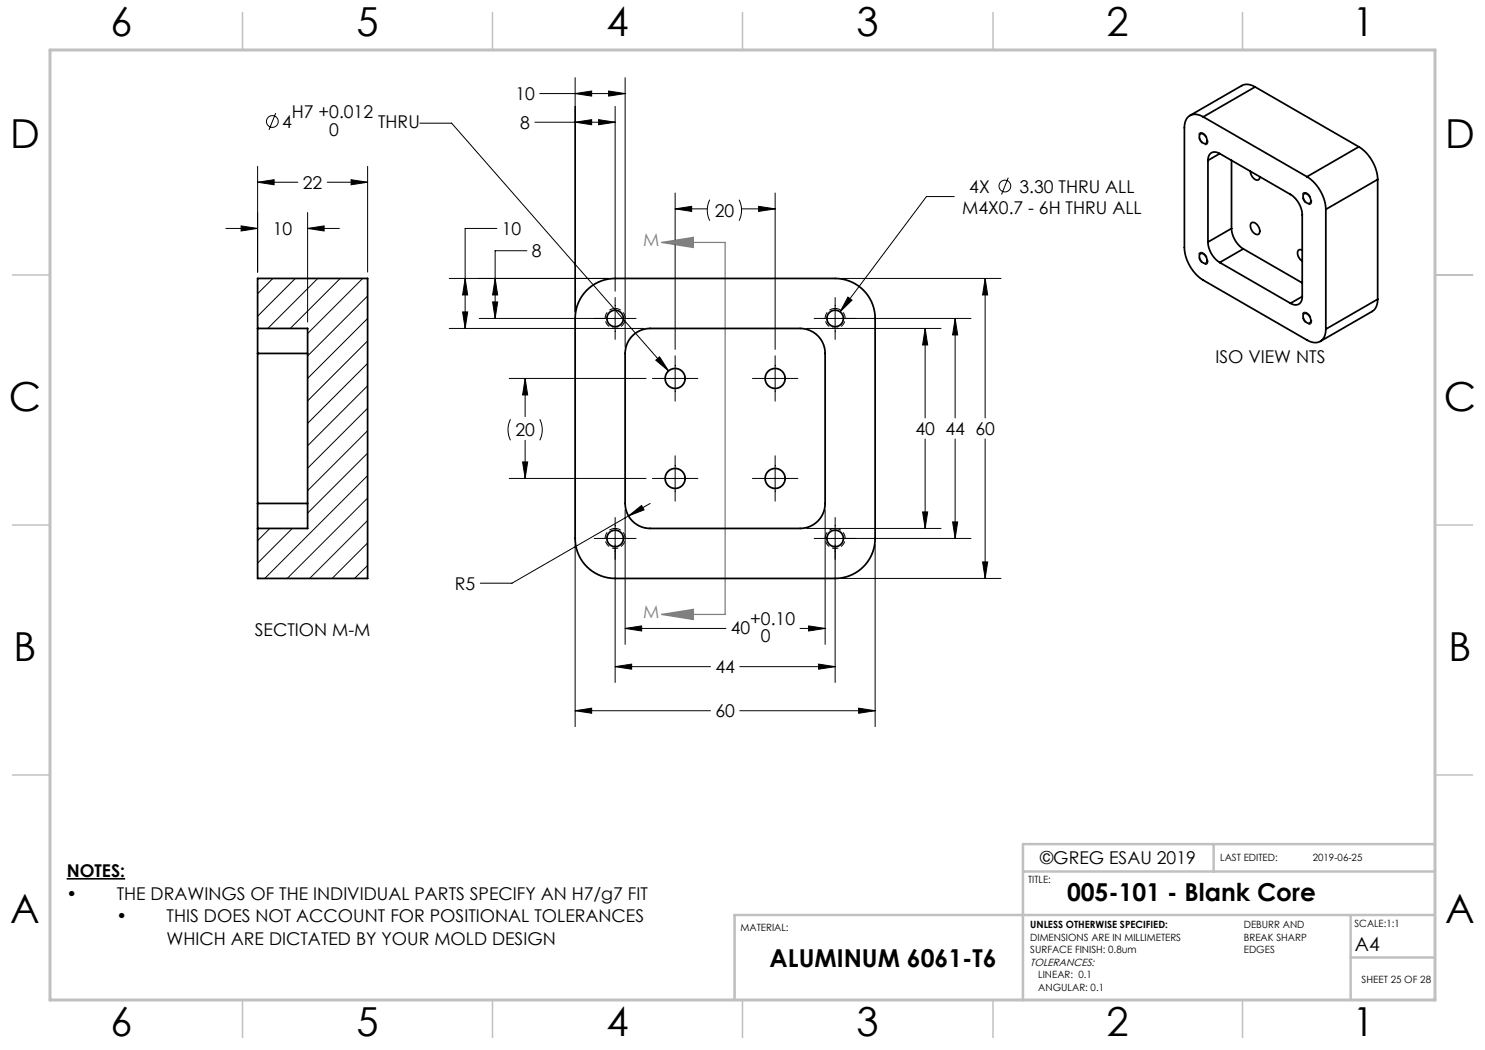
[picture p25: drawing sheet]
<svg xmlns="http://www.w3.org/2000/svg" width="297mm" height="210mm" viewBox="0 0 297 210" stroke-linecap="round" stroke-linejoin="round" font-family="sans-serif">
<defs><g id="words">
<g font-size="8">
<text x="22.1" y="7.1">6</text>
<text x="71.3" y="7.1">5</text>
<text x="121.3" y="7.1">4</text>
<text x="171.3" y="7.1">3</text>
<text x="221.3" y="7.1">2</text>
<text x="270.5" y="7.1">1</text>
<text x="2" y="29.6">D</text>
<text x="289" y="29.6">D</text>
<text x="1.8" y="82.1">C</text>
<text x="288.8" y="82.1">C</text>
<text x="2.7" y="132.1">B</text>
<text x="289.7" y="132.1">B</text>
<text x="2" y="184.6">A</text>
<text x="289" y="184.6">A</text>
<text x="22.1" y="207.1">6</text>
<text x="71.3" y="207.1">5</text>
<text x="121.3" y="207.1">4</text>
<text x="171.3" y="207.1">3</text>
<text x="221.3" y="207.1">2</text>
<text x="270.5" y="207.1">1</text>
</g>
<g font-size="4.9">
<text x="213.4" y="180.2">005-101 - Blank Core</text>
<text x="153.9" y="193.5">ALUMINUM 6061-T6</text>
</g>
<text font-size="3.9" x="271" y="190.2">A4</text>
<g font-size="3.5">
<text x="58.4" y="23.7">H7 +0.012</text>
<text x="103.1" y="20.1">10</text>
<text x="56.4" y="25.6">4</text>
<text x="65.8" y="27.2">0</text>
<text x="75.6" y="25.6">THRU</text>
<text x="104.1" y="25.8">8</text>
<text x="60.6" y="37.8">22</text>
<text x="193.9" y="38.5">4X</text>
<text x="203.9" y="38.5">3.30 THRU ALL</text>
<text x="54.6" y="47">10</text>
<text x="100.4" y="47">10</text>
<text x="142.9" y="43.4">20</text>
<text x="192.4" y="42.8">M4X0.7 - 6H THRU ALL</text>
<text x="106.4" y="51.5">8</text>
<text x="243.1" y="72.6">ISO VIEW NTS</text>
<text x="103.1" y="87.3">20</text>
<text x="183.1" y="87">40 44 60</text>
<text x="91" y="118">R5</text>
<text x="150.1" y="124.9">+0.10</text>
<text x="51" y="127.2">SECTION M-M</text>
<text x="146.2" y="126.9">40</text>
<text x="152.2" y="128.5">0</text>
<text x="143.1" y="134.7">44</text>
<text x="143.1" y="143.5">60</text>
<text x="208" y="172.9">©GREG ESAU 2019</text>
<text x="13.3" y="179.9">•</text>
<text x="13.3" y="175.4">NOTES:</text>
<text x="23.3" y="179.9">THE DRAWINGS OF THE INDIVIDUAL PARTS SPECIFY AN H7/g7 FIT</text>
<text x="23.3" y="184.4">•</text>
<text x="33.3" y="184.4">THIS DOES NOT ACCOUNT FOR POSITIONAL TOLERANCES</text>
<text x="33.3" y="189">WHICH ARE DICTATED BY YOUR MOLD DESIGN</text>
</g>
<g font-size="3.5" fill="#808080">
<text x="128.6" y="49.1">M</text>
<text x="128.6" y="123.5">M</text>
</g>
<text font-size="2.1" x="206" y="193.2">TOLERANCES:</text>
<g font-size="2">
<text x="244" y="172.1">LAST EDITED:</text>
<text x="262.6" y="172.1">2019-06-25</text>
<text x="205.6" y="176.6">TITLE:</text>
<text x="206" y="185.7">UNLESS OTHERWISE SPECIFIED:</text>
<text x="248.8" y="185.6">DEBURR AND</text>
<text x="270.9" y="185.4">SCALE:1:1</text>
<text x="148.1" y="186.1">MATERIAL:</text>
<text x="206" y="188.2">DIMENSIONS ARE IN MILLIMETERS</text>
<text x="206" y="190.7">SURFACE FINISH: 0.8um</text>
<text x="248.8" y="188.1">BREAK SHARP</text>
<text x="248.8" y="190.6">EDGES</text>
<text x="207.7" y="195.7">LINEAR: 0.1</text>
<text x="272.3" y="196.6">SHEET 25 OF 28</text>
<text x="207.7" y="198.2">ANGULAR: 0.1</text>
</g>
</g></defs>
<g fill="none" stroke="#000" stroke-width=".2">
<path d="M108 18.7h17M115 15.5v46.9M115 18.7l3.3-.5v1zM121.7 18.2l3.3 .5-3.3 .5zM125 15.5v53.9M51.5 36.4l3.3-.5v1.1zM51.5 33.3v21.1M51.5 36.4h8.1M55.1 22.6l-1.3 3.4M65.4 36.4h8.1M70.2 35.9l3.3 .5-3.3 .6zM73.5 33.3v21.1"/>
<path d="M84 24.6h6.3l43.4 49.6M107 24.4h16M115 24.4l3.3-.5v1zM119.7 23.9l3.3 .5-3.3 .5zM123 21.3v36.9M135 38.6v31.3M142 39.9a4.7 4.7 0 0 0 0 4.2M147.8 39.9a4.7 4.7 0 0 1 0 4.2M155 38.6v31.3M190.8 39.3h-5.5l-17.3 23.1M201.7 35.5l-1.4 3.4M45.2 45.7h6.3"/>
<path d="M48.2 45.2l3.3 .5-3.3 .5zM61.5 45.7l3.3-.5v1zM61.5 45.7h6.4M61.5 42.5v21.9M89.9 55.7h31.9M93 55.7l.5 3.3h-1zM99 55.7l.5 3.3h-1zM99.4 45.7h-6.4v20M105.4 50.1h-6.4v13.6M123 59.5v8.4M135 41.8h6.5M135 41.8l3.3-.5v1z"/>
<path d="M148.3 41.8h6.7M151.7 41.3l3.3 .5-3.3 .5zM167 59.5v8.4M168.3 55.7h31.9M169.6 59.4l.8 .6-2.4 2.4zM197 55.7v27.9M197 55.7l.5 3.3h-1zM89.9 65.7h38.9M92.5 62.4h1l-.5 3.3zM95.9 63.7h31.3M98.5 60.4h1l-.5 3.3zM101.9 75.7h27.3"/>
<path d="M105 75.7l.5 3.3h-1zM105 75.7v7.6M130.5 75.7h9.1M131.2 72l.7-.6 1.8 2.8zM135 71.1v9.1M150.5 75.7h9.1M155 71.1v9.1M161.3 65.7h26.9M185 65.7v17.9M185 65.7l.5 3.3h-1zM191 63.7v19.9M191 63.7l.5 3.3h-1z"/>
<path d="M194.2 63.7h-31.4M101.9 95.7h27.3M102.1 83.9a4.7 4.7 0 0 0 0 4.2M104.5 92.4h1l-.5 3.3zM105 88.1v7.6M108 83.9a4.7 4.7 0 0 1 0 4.2M130.5 95.7h9.1M135 91.1v9.1M150.5 95.7h9.1M155 91.1v9.1M185 87.8v17.9M191 87.8v19.9"/>
<path d="M197 87.8v27.9M115 109v36.3M118.8 107.7h8.4M123 103.5v33M125 102v26.9M125.7 103.2l-23.3 13.4h-6.3M125.7 103.2l2.6-2.1 .5 .9zM130 100.7l-4.3 2.5M161.3 105.7h26.9M165 102v26.9M167 103.5v33M168.3 115.7h31.9"/>
<path d="M175 109v36.3M184.5 102.4h1l-.5 3.3zM190.5 104.4h1l-.5 3.3zM194.2 107.7h-31.4M196.5 112.4h1l-.5 3.3zM123 133.3h19.1M123 133.3l3.3-.5v1zM125 125.7h20.2M125 125.7l3.3-.5v1zM148 133.3h19M160 125.7h5M161.7 125.2l3.3 .5-3.3 .5z"/>
<path d="M163.7 132.8l3.3 .5-3.3 .5zM115 142.1h27.1M115 142.1l3.3-.5v1.1zM148 142.1h27M171.7 141.6l3.3 .5-3.3 .6z"/>
<circle cx="54.5" cy="24.3" r="1.18"/>
<circle cx="201" cy="37.2" r="1.18"/>
</g>
<path d="M13.3 175.8h11.7" fill="none" stroke="#000" stroke-width=".33"/>
<path d="M132.3 48.5l6.4-1v2zM132.3 48.5h12.7v74.4h-12.7M132.3 122.9l6.4-1v2z" fill="none" stroke="#808080" stroke-width=".25"/>
<path d="M240.7 26.6a1.62 1.62 0 0 1 .6 2.3 1.6 1.6 0 0 1-1.6-1.9 .55 .55 0 0 1 1-.4M261.4 38.6a1.62 1.62 0 0 1 .7 2.3 1.6 1.6 0 0 1-1.6-2 .55 .55 0 0 1 .9-.3M240.7 50.6a1.62 1.62 0 0 1 .6 2.2 1.6 1.6 0 0 1-1.6-1.9 .55 .55 0 0 1 1-.3M123 61.7a2 2 0 0 1 1.8 2.9 2 2 0 0 1-3.4 .2 2 2 0 0 1 1.4-3.1h.2M167 61.7a2 2 0 0 1 1.8 2.9 2 2 0 0 1-3.4 .2 2 2 0 0 1 1.4-3.1h.2M261.4 62.6a1.62 1.62 0 0 1 .7 2.2 1.6 1.6 0 0 1-1.6-1.9 .55 .55 0 0 1 .9-.3M123 105.7a2 2 0 0 1 1.8 2.9 2 2 0 0 1-3.4 .2 2 2 0 0 1 1.4-3.1h.2M167 105.7a2 2 0 0 1 1.8 2.9 2 2 0 0 1-3.4 .2 2 2 0 0 1 1.4-3.1h.2" fill="none" stroke="#000" stroke-width=".2" stroke-dasharray="1.3 .6" stroke-dashoffset=".1" stroke-linecap="butt"/>
<path d="M287 55h7.5M287 144.8v55.2h-187.2" fill="none" stroke="#c0c0c0" stroke-width=".35"/>
<path d="M204.6 174.3h82.4M242.7 168.8v5.5M287 168.8h-82.4v31.3M270.1 183v17M270.1 191.5h16.9M287 183h-140.1v17" fill="none" stroke="#c0c0c0" stroke-width=".5"/>
<g fill="none" stroke="#c0c0c0" stroke-width=".3">
<path d="M48.5 2.5v7.5M98.5 2.5v7.5M148.5 2.5v7.5M198.6 2.5v7.5M248.5 2.5v7.5M2.5 55h7.5M287 55h7.5M2.5 105h7.5M287 105h7.5M2.5 155h7.5M287 155h7.5M48.5 200v7.5"/>
<path d="M98.5 200v7.5M148.5 200v7.5M198.6 200v7.5M248.5 200v7.5"/>
</g>
<path d="M10 10h277v190h-277z" fill="none" stroke="#c0c0c0" stroke-width=".6"/>
<path d="M132.3 48.5l6.4-1v2zM132.3 122.9l6.4-1v2z" fill="#808080"/>
<g fill="#000">
<path d="M70.2 35.9l3.3 .5-3.3 .6zM51.5 36.4l3.3-.5v1.1zM48.2 45.2l3.3 .5-3.3 .5zM61.5 45.7l3.3-.5v1z"/>
<path d="M185 65.7l.5 3.3h-1zM184.5 102.4h1l-.5 3.3zM125 125.7l3.3-.5v1zM161.7 125.2l3.3 .5-3.3 .5zM191 63.7l.5 3.3h-1zM190.5 104.4h1l-.5 3.3zM123 133.3l3.3-.5v1zM163.7 132.8l3.3 .5-3.3 .5zM115 142.1l3.3-.5v1.1zM171.7 141.6l3.3 .5-3.3 .6zM197 55.7l.5 3.3h-1zM196.5 112.4h1l-.5 3.3zM105 75.7l.5 3.3h-1zM104.5 92.4h1l-.5 3.3zM135 41.8l3.3-.5v1zM151.7 41.3l3.3 .5-3.3 .5zM125.7 103.2l3.1-1.2-.5-.9zM169.6 59.4l-1.6 3 2.4-2.4zM131.2 72l2.5 2.2-1.8-2.8zM119.7 23.9l3.3 .5-3.3 .5zM115 24.4l3.3-.5v1zM99 55.7l.5 3.3h-1zM98.5 60.4h1l-.5 3.3zM115 18.7l3.3-.5v1zM121.7 18.2l3.3 .5-3.3 .5zM93 55.7l.5 3.3h-1zM92.5 62.4h1l-.5 3.3z"/>
</g>
<g fill="none" stroke="#000" stroke-width=".35">
<path d="M251 17.4a2.72 2.72 0 0 0-2.6-.3l-10.4 6M251 17.4l-10.3 6M251 17.4l20.8 12M240 26.9a1.15 1.15 0 0 1 1.4 1.3 .55 .55 0 0 1-.4 .6 .55 .55 0 0 1-.6-.4 1.36 1.36 0 0 1-.4-1.5zM240.7 23.4a2.3 2.3 0 0 0-2.7-.3 2.3 2.3 0 0 0-1.1 2.5v23.9a8.3 8.3 0 0 0 3.8 6.5l20.7 12a2.22 2.22 0 0 0 3.6-1.1l.2-1.1M240.7 23.4l20.7 11.9M241.6 32.1v16.3M244 30.7l14.1 8.2a5.2 5.2 0 0 1 2.3 4.1v16.3M244 30.7a1.44 1.44 0 0 0-1.7-.1 1.44 1.44 0 0 0-.7 1.5M244 30.7l-2.4 1.4M246.3 32.1v13.6M250.1 34.3a1.69 1.69 0 0 0 1.5 1.7l.3-.3 .1-.4"/>
<path d="M260.7 38.8a1.15 1.15 0 0 1 1.5 1.4 .55 .55 0 0 1-.5 .5 .55 .55 0 0 1-.6-.3 1.36 1.36 0 0 1-.4-1.6zM261.4 35.3a8.3 8.3 0 0 1 3.8 6.6M271.8 29.4a8.3 8.3 0 0 1 3.7 6.5M271.8 29.4l-10.4 5.9M275.5 35.9l-10.3 6M275.5 35.9v23.9M117.4 58a8 8 0 0 1 5.6-2.3h44a8 8 0 0 1 8 8v44a8 8 0 0 1-8 8h-44a8 8 0 0 1-8-8v-44a8 8 0 0 1 2.4-5.7zM240 50.8a1.15 1.15 0 0 1 1.4 1.3 .55 .55 0 0 1-.4 .6 .55 .55 0 0 1-.6-.4 1.36 1.36 0 0 1-.4-1.5zM241.6 48.4a5.2 5.2 0 0 0 2.4 4.1M244 52.5l14.1 8.2M246.3 45.7a5.2 5.2 0 0 0 2.4 4.1M246.3 45.7l-4.7 2.7"/>
<path d="M248.7 49.8l11.7 6.8M248.7 49.8l-4.7 2.7M250.3 44.6a1.42 1.42 0 0 1 1.6 1.4 .67 .67 0 0 1-.3 .9 .67 .67 0 0 1-.9-.4 1.57 1.57 0 0 1-.4-1.9zM260.4 59.3a1.44 1.44 0 0 1-.6 1.5 1.44 1.44 0 0 1-1.7-.1M260.4 50a.65 .65 0 0 0-.8 .1 .65 .65 0 0 0 0 .9l.2 .6 .6 .6M260.4 59.3l-2.3 1.4M265.2 41.9v23.9M275.5 59.8a2.72 2.72 0 0 1-1.1 2.5l-10.3 6M275.5 59.8l-10.3 6M51.5 65.7v5M51.5 65.7v-10h22v60h-22v-10M51.5 65.7h10v40h-10"/>
<path d="M51.5 70.7v30M51.5 70.7h10M126.5 67.2l1.4-1 1-.4 1.1-.1h30a5 5 0 0 1 5 5v30a5 5 0 0 1-5 5h-30a5 5 0 0 1-5-5v-30l.2-1.1 .3-1.1zM260.7 62.8a1.15 1.15 0 0 1 1.5 1.3 .55 .55 0 0 1-.5 .6 .55 .55 0 0 1-.6-.4 1.36 1.36 0 0 1-.4-1.5zM51.5 100.7v5M51.5 100.7h10"/>
<circle cx="123" cy="63.7" r="1.65"/>
<circle cx="135" cy="75.7" r="2"/>
<circle cx="155" cy="75.7" r="2"/>
<circle cx="167" cy="63.7" r="1.65"/>
<circle cx="135" cy="95.7" r="2"/>
<circle cx="155" cy="95.7" r="2"/>
<circle cx="123" cy="107.7" r="1.65"/>
<circle cx="167" cy="107.7" r="1.65"/>
</g>
<g fill="none" stroke="#000" stroke-width=".2">
<path d="M54.6 55.7l-3.1 3M59.1 55.7l-7.6 7.5M63.6 55.7l-10 10M68.1 55.7l-10 10M72.5 55.7l-11 11M73.5 59.2l-12 12M73.5 63.7l-12 12M73.5 68.2l-12 12M73.5 72.7l-12 12M73.5 77.2l-12 12M73.5 81.6l-12 12M73.5 86.1l-12 12"/>
<path d="M73.5 90.6l-12 12M73.5 95.1l-20.5 20.6M73.5 99.6l-16.1 16.1M54 105.7l-2.5 2.4M58.5 105.7l-7 6.9M73.5 104.1l-11.6 11.6M73.5 108.6l-7.1 7.1M73.5 113.1l-2.6 2.6"/>
</g>
<use href="#words"/>
</svg>
